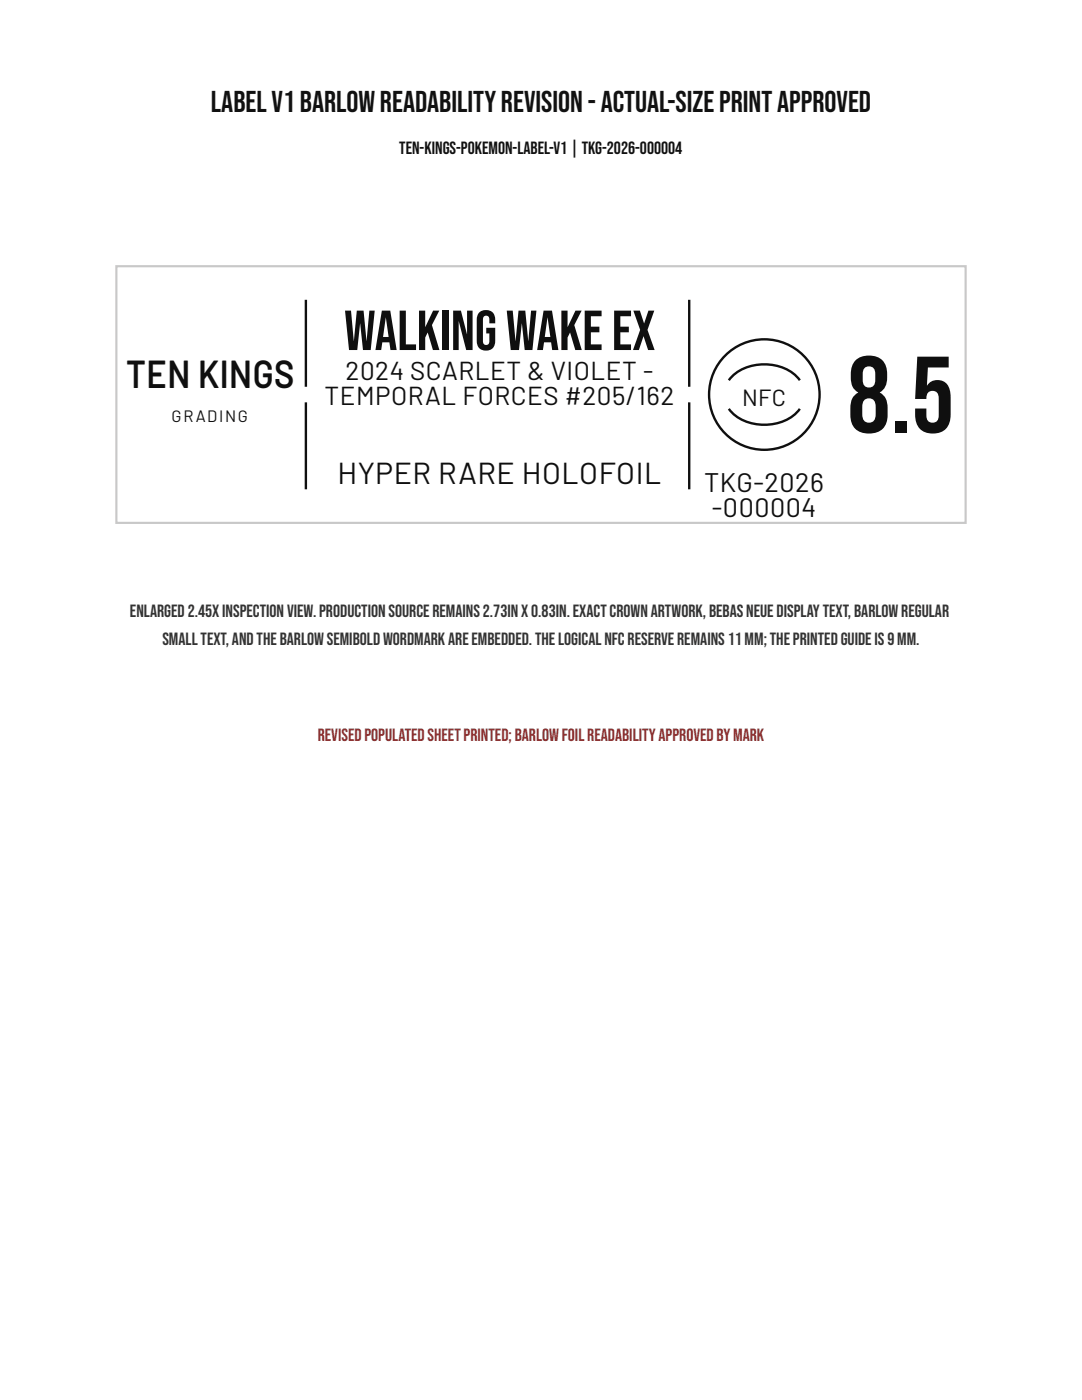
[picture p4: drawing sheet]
<svg xmlns="http://www.w3.org/2000/svg" width="216mm" height="279mm" viewBox="0 0 216 279" stroke-linecap="round" stroke-linejoin="round" font-family="sans-serif">
<defs><g id="words">
<text font-size="21.6" fill="#0f0f0f" x="169.1" y="86.3">8.5</text>
<text font-size="11.2" fill="#0f0f0f" x="68.7" y="69.9">WALKING WAKE EX</text>
<text font-size="7.8" fill="#0f0f0f" x="25.2" y="77.4">TEN KINGS</text>
<text font-size="6.1" fill="#0f0f0f" x="67.4" y="96.5">HYPER RARE HOLOFOIL</text>
<text font-size="6" fill="#111" x="42.1" y="22.3">LABEL V1 BARLOW READABILITY REVISION - ACTUAL-SIZE PRINT APPROVED</text>
<g font-size="5.4" fill="#0f0f0f">
<text x="140.5" y="98.2">TKG-2026</text>
<text x="142" y="103.2">-000004</text>
</g>
<g font-size="5.2" fill="#0f0f0f">
<text x="69" y="75.9">2024 SCARLET &amp; VIOLET -</text>
<text x="64.8" y="80.8">TEMPORAL FORCES #205/162</text>
</g>
<text font-size="4.7" fill="#0f0f0f" x="148.1" y="81.1">NFC</text>
<text font-size="3.5" fill="#111" x="79.7" y="30.7">ten-kings-pokemon-label-v1 | TKG-2026-000004</text>
<g font-size="3.5" fill="#333">
<text x="25.9" y="123.1">Enlarged 2.45x inspection view. Production source remains 2.73in x 0.83in. Exact crown artwork, Bebas Neue display text, Barlow Regular</text>
<text x="32.4" y="128.8">small text, and the Barlow SemiBold wordmark are embedded. The logical NFC reserve remains 11 mm; the printed guide is 9 mm.</text>
</g>
<text font-size="3.5" fill="#8a2d2d" x="63.4" y="147.8">REVISED POPULATED SHEET PRINTED; BARLOW FOIL READABILITY APPROVED BY MARK</text>
<text font-size="3.3" fill="#0f0f0f" x="34.2" y="84.3">GRADING</text>
</g></defs>
<path d="M23.2 53.1h169.5v51.3h-169.5z" fill="none" stroke="#c8c8c8" stroke-width=".43"/>
<g fill="none" stroke="#0f0f0f" stroke-width=".48">
<path d="M61 59.8v17.4M137.5 59.8v17.4M145.4 75.9a9.4 9.4 0 0 1 10.3-2.7 7.5 7.5 0 0 1 3.9 2.7M61 80.3v17.4M137.5 80.3v17.4M145.4 81.6a9.4 9.4 0 0 0 10.3 2.7 7.5 7.5 0 0 0 3.9-2.7"/>
<circle cx="152.5" cy="78.7" r="11"/>
</g>
<use href="#words"/>
</svg>
